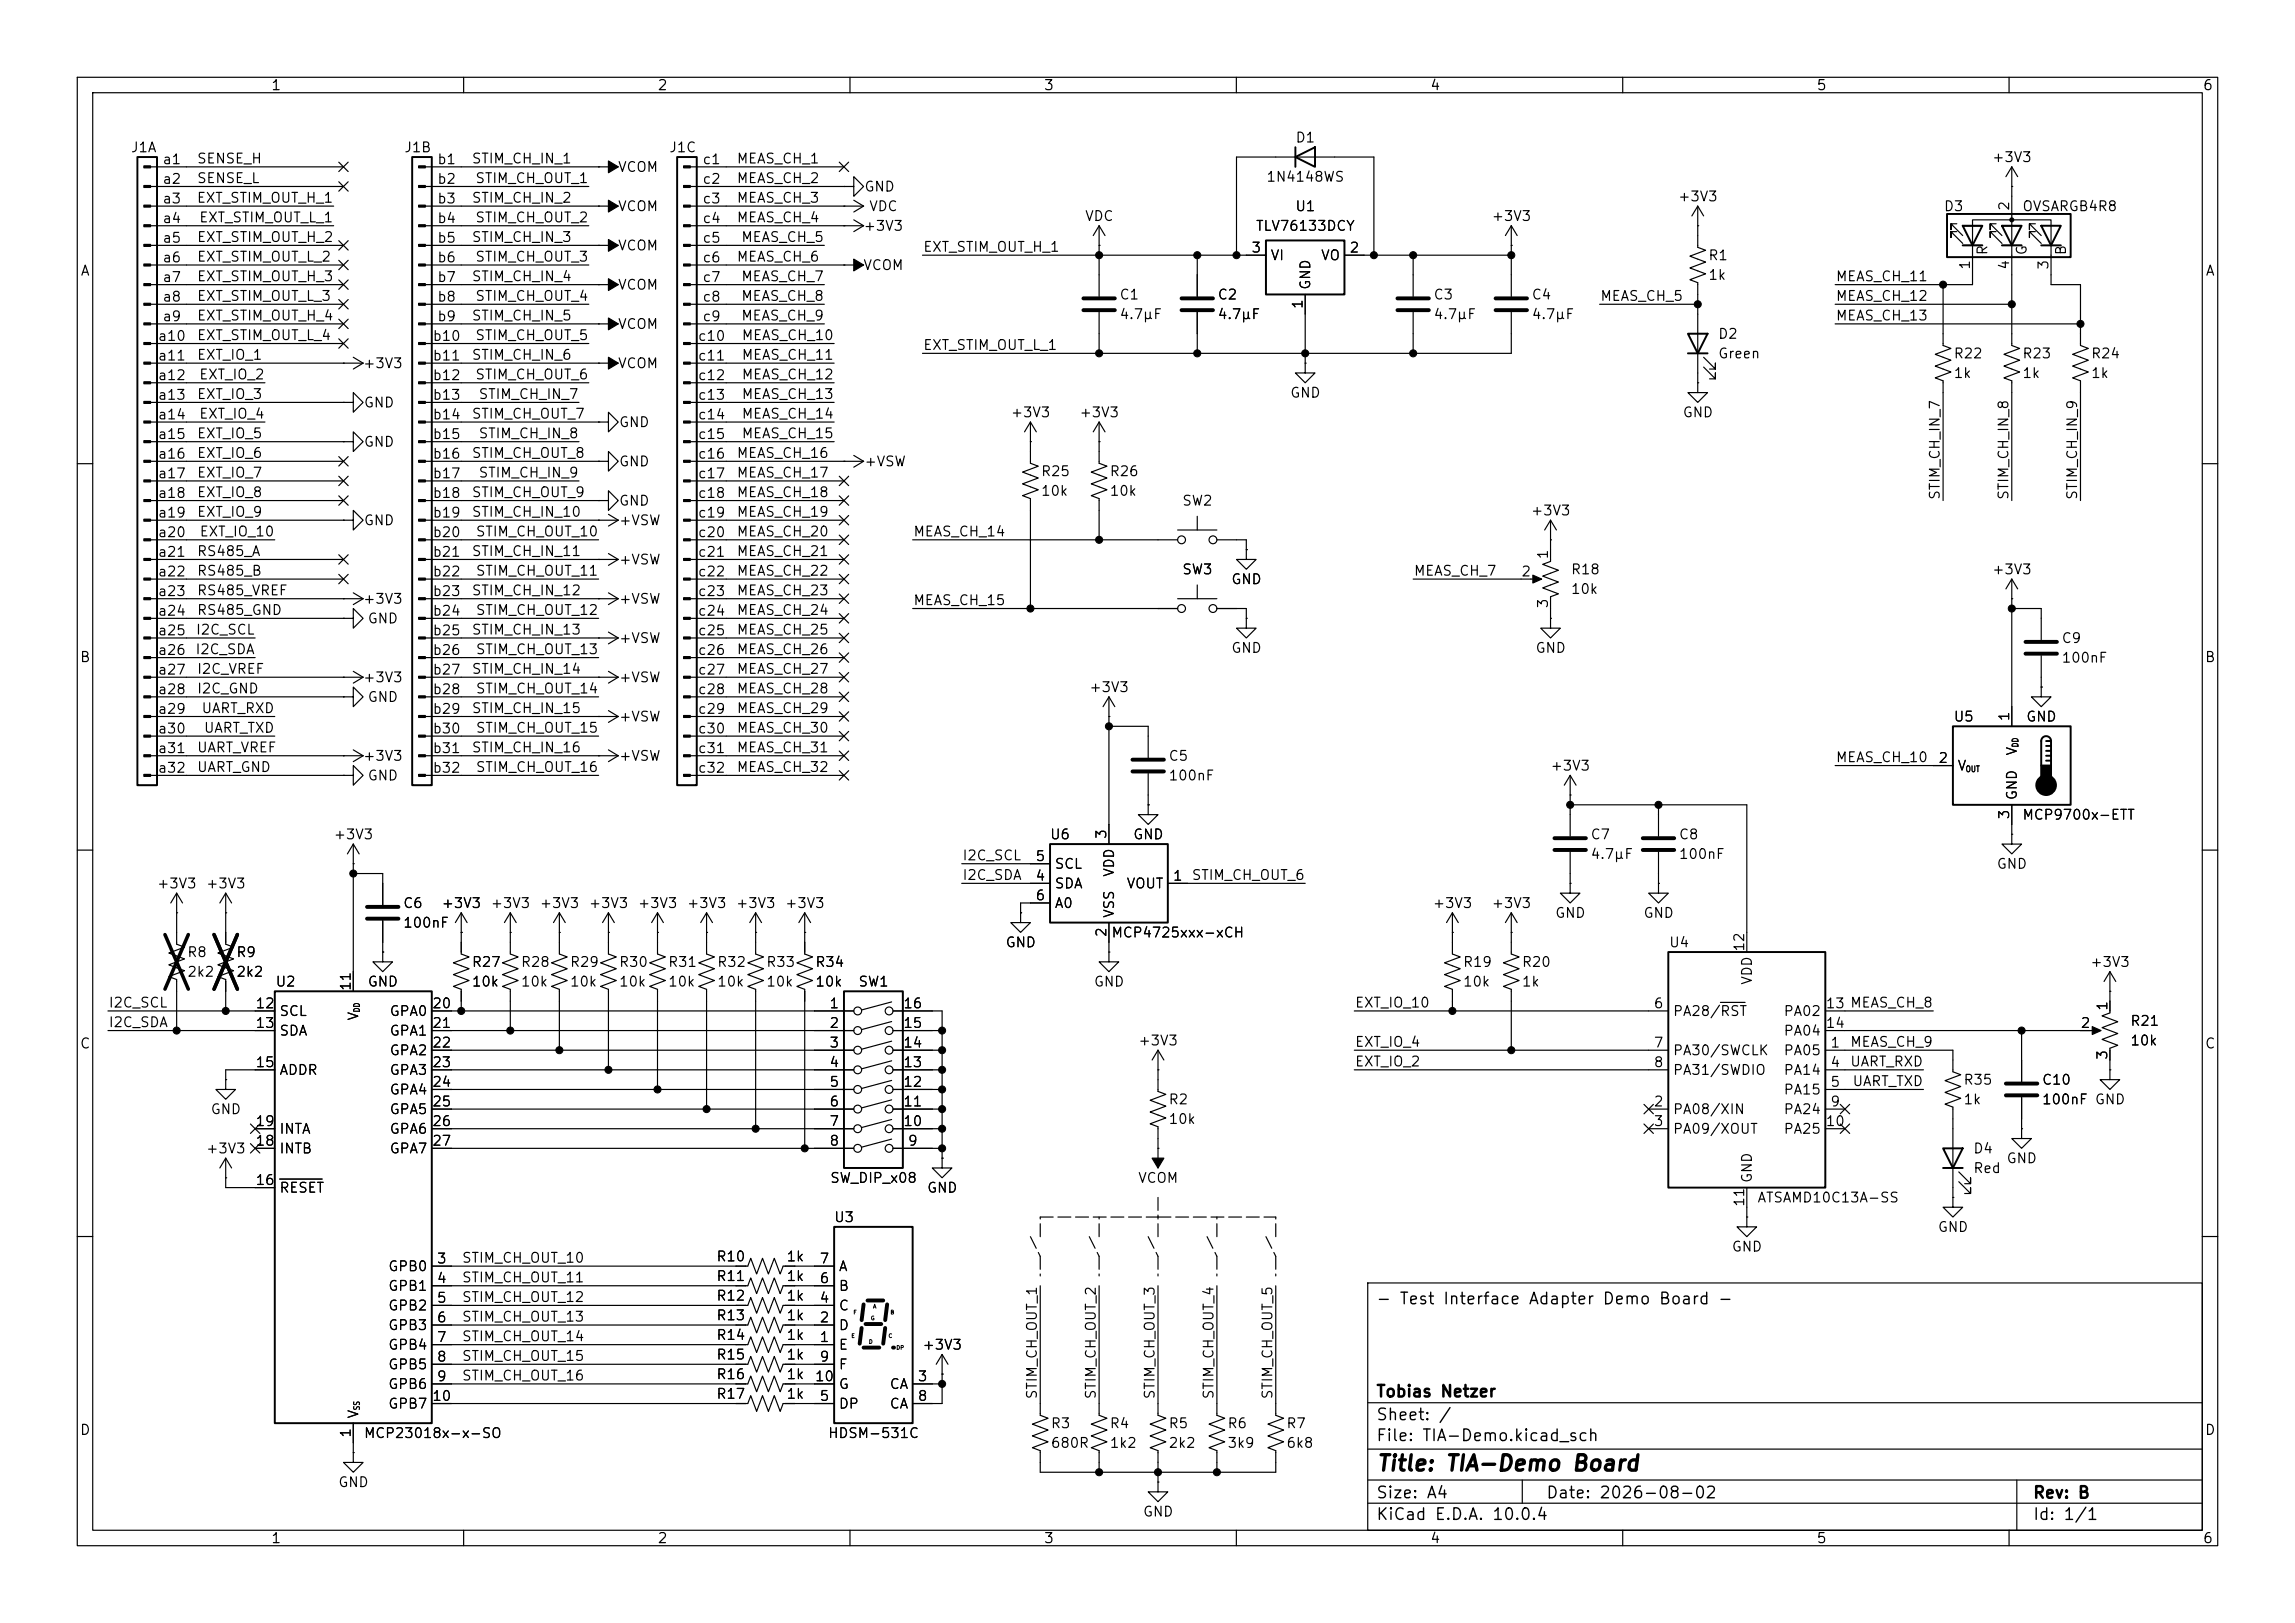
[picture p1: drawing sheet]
<svg xmlns="http://www.w3.org/2000/svg" width="297mm" height="210mm" viewBox="0 0 297 210" stroke-linecap="round" stroke-linejoin="round" font-family="sans-serif">
<defs><g id="words">
<text font-size="2" x="178" y="190.8">Title: TIA-Demo Board</text>
<g font-size="1.5">
<text x="178" y="169.2">- Test Interface Adapter Demo Board -</text>
<text x="178" y="184.2">Sheet: /</text>
<text x="178" y="181.2">Tobias Netzer</text>
<text x="178" y="186.9">File: TIA-Demo.kicad_sch</text>
<text x="178" y="197.1">KiCad E.D.A. 10.0.4</text>
<text x="178" y="194.3">Size: A4</text>
<text x="200" y="194.3">Date: 2026-08-02</text>
<text x="263" y="194.3">Rev: B</text>
<text x="263" y="197.1">Id: 1/1</text>
</g>
<g font-size="1.3">
<text x="35" y="12">1</text>
<text x="85" y="12">2</text>
<text x="135" y="12">3</text>
<text x="185" y="12">4</text>
<text x="235" y="12">5</text>
<text x="285" y="12">6</text>
<text x="16.8" y="20">J1A</text>
<text x="20.9" y="21.6">a1</text>
<text x="25.4" y="21.5">SENSE_H</text>
<text x="52.2" y="20">J1B</text>
<text x="56.5" y="21.6">b1</text>
<text x="61" y="21.5">STIM_CH_IN_1</text>
<text x="79.9" y="22.6">VCOM</text>
<text x="86.5" y="20">J1C</text>
<text x="90.8" y="21.6">c1</text>
<text x="95.2" y="21.5">MEAS_CH_1</text>
<text x="163.8" y="23.8">1N4148WS</text>
<text x="167.6" y="18.8">D1</text>
<text x="257.7" y="21.3">+3V3</text>
<text x="20.9" y="24.1">a2</text>
<text x="20.9" y="26.6">a3</text>
<text x="20.9" y="29.2">a4</text>
<text x="25.4" y="26.5">EXT_STIM_OUT_H_1</text>
<text x="25.4" y="24">SENSE_L</text>
<text x="25.7" y="29.1">EXT_STIM_OUT_L_1</text>
<text x="56.5" y="24.1">b2</text>
<text x="56.5" y="26.6">b3</text>
<text x="56.5" y="29.2">b4</text>
<text x="61" y="26.5">STIM_CH_IN_2</text>
<text x="61.4" y="29.1">STIM_CH_OUT_2</text>
<text x="61.4" y="24">STIM_CH_OUT_1</text>
<text x="79.9" y="27.6">VCOM</text>
<text x="90.8" y="24.1">c2</text>
<text x="90.8" y="26.6">c3</text>
<text x="90.8" y="29.2">c4</text>
<text x="95.2" y="26.5">MEAS_CH_3</text>
<text x="95.2" y="24">MEAS_CH_2</text>
<text x="95.2" y="29.1">MEAS_CH_4</text>
<text x="111.8" y="25.1">GND</text>
<text x="112.4" y="27.6">VDC</text>
<text x="140.3" y="28.9">VDC</text>
<text x="167.5" y="27.6">U1</text>
<text x="192.9" y="28.9">+3V3</text>
<text x="217.1" y="26.4">+3V3</text>
<text x="251.5" y="27.6">D3</text>
<text x="260.3" y="27.4" transform="rotate(-90 260.3 27.4)">2</text>
<text x="261.6" y="27.6">OVSARGB4R8</text>
<text x="10.3" y="36">A</text>
<text x="20.9" y="31.7">a5</text>
<text x="20.9" y="34.3">a6</text>
<text x="25.4" y="31.6">EXT_STIM_OUT_H_2</text>
<text x="25.4" y="34.2">EXT_STIM_OUT_L_2</text>
<text x="56.5" y="31.7">b5</text>
<text x="56.5" y="34.3">b6</text>
<text x="61" y="31.6">STIM_CH_IN_3</text>
<text x="61.4" y="34.2">STIM_CH_OUT_3</text>
<text x="79.9" y="32.7">VCOM</text>
<text x="90.8" y="31.7">c5</text>
<text x="90.8" y="34.3">c6</text>
<text x="95.2" y="34.2">MEAS_CH_6</text>
<text x="95.8" y="31.6">MEAS_CH_5</text>
<text x="111.6" y="35.3">VCOM</text>
<text x="111.7" y="30.2">+3V3</text>
<text x="119.4" y="32.9">EXT_STIM_OUT_H_1</text>
<text x="161.9" y="33">3</text>
<text x="162.4" y="30.2">TLV76133DCY</text>
<text x="164.3" y="34">VI</text>
<text x="170.9" y="34">VO</text>
<text x="174.6" y="33">2</text>
<text x="221" y="34">R1</text>
<text x="255.2" y="35" transform="rotate(-90 255.2 35)">1</text>
<text x="257.5" y="33.1" transform="rotate(-90 257.5 33.1)">R</text>
<text x="260.3" y="35" transform="rotate(-90 260.3 35)">4</text>
<text x="262.6" y="33.1" transform="rotate(-90 262.6 33.1)">G</text>
<text x="265.4" y="35" transform="rotate(-90 265.4 35)">3</text>
<text x="267.7" y="33.1" transform="rotate(-90 267.7 33.1)">B</text>
<text x="285.3" y="36">A</text>
<text x="20.9" y="36.8">a7</text>
<text x="20.9" y="39.3">a8</text>
<text x="20.9" y="41.9">a9</text>
<text x="25.4" y="36.7">EXT_STIM_OUT_H_3</text>
<text x="25.4" y="39.2">EXT_STIM_OUT_L_3</text>
<text x="25.4" y="41.8">EXT_STIM_OUT_H_4</text>
<text x="56.5" y="36.8">b7</text>
<text x="56.5" y="39.3">b8</text>
<text x="56.5" y="41.9">b9</text>
<text x="61" y="36.7">STIM_CH_IN_4</text>
<text x="61" y="41.8">STIM_CH_IN_5</text>
<text x="61.4" y="39.2">STIM_CH_OUT_4</text>
<text x="79.9" y="37.8">VCOM</text>
<text x="90.8" y="36.8">c7</text>
<text x="90.8" y="39.3">c8</text>
<text x="90.8" y="41.9">c9</text>
<text x="95.8" y="41.8">MEAS_CH_9</text>
<text x="95.8" y="39.2">MEAS_CH_8</text>
<text x="95.8" y="36.7">MEAS_CH_7</text>
<text x="144.8" y="39.1">C1</text>
<text x="144.8" y="41.6">4.7µF</text>
<text x="157.5" y="39.1">C2</text>
<text x="157.5" y="41.6">4.7µF</text>
<text x="168.9" y="40.1" transform="rotate(-90 168.9 40.1)">1</text>
<text x="169.9" y="37.6" transform="rotate(-90 169.9 37.6)">GND</text>
<text x="185.4" y="39.1">C3</text>
<text x="185.4" y="41.6">4.7µF</text>
<text x="198.1" y="39.1">C4</text>
<text x="198.1" y="41.6">4.7µF</text>
<text x="207" y="39.2">MEAS_CH_5</text>
<text x="221" y="36.5">1k</text>
<text x="237.5" y="39.2">MEAS_CH_12</text>
<text x="237.5" y="36.7">MEAS_CH_11</text>
<text x="237.5" y="41.8">MEAS_CH_13</text>
<text x="20.3" y="44.4">a10</text>
<text x="20.3" y="47">a11</text>
<text x="25.4" y="46.9">EXT_IO_1</text>
<text x="25.4" y="44.3">EXT_STIM_OUT_L_4</text>
<text x="46.9" y="48">+3V3</text>
<text x="55.9" y="44.4">b10</text>
<text x="55.9" y="47">b11</text>
<text x="61" y="46.9">STIM_CH_IN_6</text>
<text x="61.4" y="44.3">STIM_CH_OUT_5</text>
<text x="79.9" y="42.9">VCOM</text>
<text x="79.9" y="48">VCOM</text>
<text x="90.2" y="44.4">c10</text>
<text x="90.2" y="47">c11</text>
<text x="95.9" y="44.3">MEAS_CH_10</text>
<text x="95.9" y="46.9">MEAS_CH_11</text>
<text x="119.4" y="45.6">EXT_STIM_OUT_L_1</text>
<text x="222.3" y="44.2">D2</text>
<text x="222.3" y="46.7">Green</text>
<text x="252.7" y="46.7">R22</text>
<text x="261.6" y="46.7">R23</text>
<text x="270.5" y="46.7">R24</text>
<text x="20.3" y="49.5">a12</text>
<text x="20.3" y="52">a13</text>
<text x="25.4" y="51.9">EXT_IO_3</text>
<text x="25.7" y="49.4">EXT_IO_2</text>
<text x="47" y="53">GND</text>
<text x="55.9" y="49.5">b12</text>
<text x="55.9" y="52">b13</text>
<text x="61.4" y="49.4">STIM_CH_OUT_6</text>
<text x="61.8" y="51.9">STIM_CH_IN_7</text>
<text x="90.2" y="49.5">c12</text>
<text x="90.2" y="52">c13</text>
<text x="95.9" y="49.4">MEAS_CH_12</text>
<text x="95.9" y="51.9">MEAS_CH_13</text>
<text x="166.9" y="51.8">GND</text>
<text x="252.7" y="49.2">1k</text>
<text x="261.6" y="49.2">1k</text>
<text x="270.5" y="49.2">1k</text>
<text x="20.3" y="54.6">a14</text>
<text x="20.3" y="57.1">a15</text>
<text x="20.3" y="59.7">a16</text>
<text x="25.4" y="57">EXT_IO_5</text>
<text x="25.4" y="59.6">EXT_IO_6</text>
<text x="25.7" y="54.5">EXT_IO_4</text>
<text x="47" y="58.1">GND</text>
<text x="55.9" y="54.6">b14</text>
<text x="55.9" y="57.1">b15</text>
<text x="55.9" y="59.7">b16</text>
<text x="61" y="59.6">STIM_CH_OUT_8</text>
<text x="61" y="54.5">STIM_CH_OUT_7</text>
<text x="61.8" y="57">STIM_CH_IN_8</text>
<text x="80" y="55.6">GND</text>
<text x="90.2" y="54.6">c14</text>
<text x="90.2" y="57.1">c15</text>
<text x="90.2" y="59.7">c16</text>
<text x="95.2" y="59.6">MEAS_CH_16</text>
<text x="95.9" y="54.5">MEAS_CH_14</text>
<text x="95.9" y="57">MEAS_CH_15</text>
<text x="130.7" y="54.3">+3V3</text>
<text x="139.6" y="54.3">+3V3</text>
<text x="217.7" y="54.3">GND</text>
<text x="20.3" y="62.2">a17</text>
<text x="20.3" y="64.7">a18</text>
<text x="25.4" y="62.1">EXT_IO_7</text>
<text x="25.4" y="64.6">EXT_IO_8</text>
<text x="55.9" y="62.2">b17</text>
<text x="55.9" y="64.7">b18</text>
<text x="61" y="64.6">STIM_CH_OUT_9</text>
<text x="61.8" y="62.1">STIM_CH_IN_9</text>
<text x="80" y="65.7">GND</text>
<text x="80" y="60.7">GND</text>
<text x="90.2" y="62.2">c17</text>
<text x="90.2" y="64.7">c18</text>
<text x="95.2" y="64.6">MEAS_CH_18</text>
<text x="95.2" y="62.1">MEAS_CH_17</text>
<text x="111.8" y="60.7">+VSW</text>
<text x="134.6" y="64.5">10k</text>
<text x="134.6" y="61.9">R25</text>
<text x="143.5" y="64.5">10k</text>
<text x="143.5" y="61.9">R26</text>
<text x="152.9" y="65.7">SW2</text>
<text x="251.3" y="64.8" transform="rotate(-90 251.3 64.8)">STIM_CH_IN_7</text>
<text x="260.2" y="64.8" transform="rotate(-90 260.2 64.8)">STIM_CH_IN_8</text>
<text x="269.1" y="64.8" transform="rotate(-90 269.1 64.8)">STIM_CH_IN_9</text>
<text x="20.3" y="67.3">a19</text>
<text x="20.3" y="69.8">a20</text>
<text x="25.4" y="67.2">EXT_IO_9</text>
<text x="25.7" y="69.7">EXT_IO_10</text>
<text x="47" y="68.3">GND</text>
<text x="55.9" y="67.3">b19</text>
<text x="55.9" y="69.8">b20</text>
<text x="61" y="67.2">STIM_CH_IN_10</text>
<text x="61.5" y="69.7">STIM_CH_OUT_10</text>
<text x="80" y="68.3">+VSW</text>
<text x="90.2" y="67.3">c19</text>
<text x="90.2" y="69.8">c20</text>
<text x="95.2" y="69.7">MEAS_CH_20</text>
<text x="95.2" y="67.2">MEAS_CH_19</text>
<text x="118.1" y="69.7">MEAS_CH_14</text>
<text x="198" y="67">+3V3</text>
<text x="20.3" y="72.4">a21</text>
<text x="20.3" y="74.9">a22</text>
<text x="20.3" y="77.4">a23</text>
<text x="25.4" y="72.3">RS485_A</text>
<text x="25.4" y="74.8">RS485_B</text>
<text x="25.4" y="77.3">RS485_VREF</text>
<text x="55.9" y="72.4">b21</text>
<text x="55.9" y="74.9">b22</text>
<text x="55.9" y="77.4">b23</text>
<text x="61" y="72.3">STIM_CH_IN_11</text>
<text x="61" y="77.3">STIM_CH_IN_12</text>
<text x="61.5" y="74.8">STIM_CH_OUT_11</text>
<text x="80" y="73.4">+VSW</text>
<text x="90.2" y="72.4">c21</text>
<text x="90.2" y="74.9">c22</text>
<text x="90.2" y="77.4">c23</text>
<text x="95.2" y="77.3">MEAS_CH_23</text>
<text x="95.2" y="72.3">MEAS_CH_21</text>
<text x="95.2" y="74.8">MEAS_CH_22</text>
<text x="152.9" y="74.6">SW3</text>
<text x="159.3" y="75.9">GND</text>
<text x="182.9" y="74.8">MEAS_CH_7</text>
<text x="196.8" y="74.9">2</text>
<text x="200.6" y="72.5" transform="rotate(-90 200.6 72.5)">1</text>
<text x="203.2" y="77.2">10k</text>
<text x="203.2" y="74.6">R18</text>
<text x="257.7" y="74.6">+3V3</text>
<text x="20.3" y="80">a24</text>
<text x="20.3" y="82.5">a25</text>
<text x="25.3" y="82.4">I2C_SCL</text>
<text x="25.4" y="79.9">RS485_GND</text>
<text x="46.9" y="78.4">+3V3</text>
<text x="47.5" y="81">GND</text>
<text x="55.9" y="80">b24</text>
<text x="55.9" y="82.5">b25</text>
<text x="61" y="82.4">STIM_CH_IN_13</text>
<text x="61.5" y="79.9">STIM_CH_OUT_12</text>
<text x="80" y="78.4">+VSW</text>
<text x="80" y="83.5">+VSW</text>
<text x="90.2" y="80">c24</text>
<text x="90.2" y="82.5">c25</text>
<text x="95.2" y="82.4">MEAS_CH_25</text>
<text x="95.2" y="79.9">MEAS_CH_24</text>
<text x="118.1" y="78.6">MEAS_CH_15</text>
<text x="200.6" y="78.8" transform="rotate(-90 200.6 78.8)">3</text>
<text x="266.7" y="83.5">C9</text>
<text x="10.3" y="86">B</text>
<text x="20.3" y="85.1">a26</text>
<text x="20.3" y="87.6">a27</text>
<text x="25.2" y="85">I2C_SDA</text>
<text x="25.4" y="87.5">I2C_VREF</text>
<text x="46.9" y="88.6">+3V3</text>
<text x="55.9" y="85.1">b26</text>
<text x="55.9" y="87.6">b27</text>
<text x="61" y="87.5">STIM_CH_IN_14</text>
<text x="61.5" y="85">STIM_CH_OUT_13</text>
<text x="80" y="88.6">+VSW</text>
<text x="90.2" y="85.1">c26</text>
<text x="90.2" y="87.6">c27</text>
<text x="95.2" y="87.5">MEAS_CH_27</text>
<text x="95.2" y="85">MEAS_CH_26</text>
<text x="140.9" y="89.9">+3V3</text>
<text x="159.3" y="84.8">GND</text>
<text x="198.6" y="84.8">GND</text>
<text x="266.7" y="86.1">100nF</text>
<text x="285.3" y="86">B</text>
<text x="20.3" y="90.1">a28</text>
<text x="20.3" y="92.7">a29</text>
<text x="20.3" y="95.2">a30</text>
<text x="25.4" y="90">I2C_GND</text>
<text x="26" y="92.6">UART_RXD</text>
<text x="26.3" y="95.1">UART_TXD</text>
<text x="47.5" y="91.1">GND</text>
<text x="55.9" y="90.1">b28</text>
<text x="55.9" y="92.7">b29</text>
<text x="55.9" y="95.2">b30</text>
<text x="61" y="92.6">STIM_CH_IN_15</text>
<text x="61.5" y="95.1">STIM_CH_OUT_15</text>
<text x="61.5" y="90">STIM_CH_OUT_14</text>
<text x="80" y="93.7">+VSW</text>
<text x="90.2" y="90.1">c28</text>
<text x="90.2" y="92.7">c29</text>
<text x="90.2" y="95.2">c30</text>
<text x="95.2" y="90">MEAS_CH_28</text>
<text x="95.2" y="92.6">MEAS_CH_29</text>
<text x="95.2" y="95.1">MEAS_CH_30</text>
<text x="252.7" y="93.7">U5</text>
<text x="260.3" y="93.4" transform="rotate(-90 260.3 93.4)">1</text>
<text x="262.1" y="93.7">GND</text>
<text x="20.3" y="97.8">a31</text>
<text x="20.3" y="100.3">a32</text>
<text x="25.4" y="100.2">UART_GND</text>
<text x="25.4" y="97.7">UART_VREF</text>
<text x="46.9" y="98.8">+3V3</text>
<text x="47.5" y="101.3">GND</text>
<text x="55.9" y="97.8">b31</text>
<text x="55.9" y="100.3">b32</text>
<text x="61" y="97.7">STIM_CH_IN_16</text>
<text x="61.5" y="100.2">STIM_CH_OUT_16</text>
<text x="80" y="98.8">+VSW</text>
<text x="90.2" y="97.8">c31</text>
<text x="90.2" y="100.3">c32</text>
<text x="95.2" y="100.2">MEAS_CH_32</text>
<text x="95.2" y="97.7">MEAS_CH_31</text>
<text x="151.1" y="98.8">C5</text>
<text x="151.1" y="101.3">100nF</text>
<text x="200.6" y="100">+3V3</text>
<text x="237.5" y="98.9">MEAS_CH_10</text>
<text x="250.8" y="99">2</text>
<text x="253.2" y="100">V</text>
<text x="261.3" y="97.9" transform="rotate(-90 261.3 97.9)">V</text>
<text x="260.3" y="106.1" transform="rotate(-90 260.3 106.1)">3</text>
<text x="261.3" y="103.6" transform="rotate(-90 261.3 103.6)">GND</text>
<text x="261.6" y="106.4">MCP9700x-ETT</text>
<text x="43.1" y="108.9">+3V3</text>
<text x="124.5" y="111.6">I2C_SCL</text>
<text x="133.9" y="111.7">5</text>
<text x="135.8" y="108.9">U6</text>
<text x="136.4" y="112.7">SCL</text>
<text x="143.5" y="108.7" transform="rotate(-90 143.5 108.7)">3</text>
<text x="144.5" y="113.6" transform="rotate(-90 144.5 113.6)">VDD</text>
<text x="146.6" y="108.9">GND</text>
<text x="205.7" y="108.9">C7</text>
<text x="205.7" y="111.5">4.7µF</text>
<text x="217.2" y="108.9">C8</text>
<text x="217.2" y="111.5">100nF</text>
<text x="258.3" y="112.7">GND</text>
<text x="20.2" y="115.3">+3V3</text>
<text x="26.6" y="115.3">+3V3</text>
<text x="52.1" y="117.8">C6</text>
<text x="57" y="117.8">+3V3</text>
<text x="63.4" y="117.8">+3V3</text>
<text x="69.7" y="117.8">+3V3</text>
<text x="76.1" y="117.8">+3V3</text>
<text x="82.4" y="117.8">+3V3</text>
<text x="88.8" y="117.8">+3V3</text>
<text x="95.1" y="117.8">+3V3</text>
<text x="101.5" y="117.8">+3V3</text>
<text x="124.5" y="114.2">I2C_SDA</text>
<text x="133.9" y="114.3">4</text>
<text x="133.9" y="116.8">6</text>
<text x="136.4" y="115.3">SDA</text>
<text x="136.4" y="117.8">A0</text>
<text x="144.5" y="118.9" transform="rotate(-90 144.5 118.9)">VSS</text>
<text x="145.7" y="115.3">VOUT</text>
<text x="151.7" y="114.3">1</text>
<text x="154.1" y="114.2">STIM_CH_OUT_6</text>
<text x="185.3" y="117.8">+3V3</text>
<text x="192.9" y="117.8">+3V3</text>
<text x="201.2" y="119.1">GND</text>
<text x="212.6" y="119.1">GND</text>
<text x="24.1" y="124.2">R8</text>
<text x="30.5" y="124.2">R9</text>
<text x="52.1" y="120.4">100nF</text>
<text x="61" y="125.4">R27</text>
<text x="67.3" y="125.4">R28</text>
<text x="73.7" y="125.4">R29</text>
<text x="80" y="125.4">R30</text>
<text x="86.4" y="125.4">R31</text>
<text x="92.7" y="125.4">R32</text>
<text x="99.1" y="125.4">R33</text>
<text x="105.4" y="125.4">R34</text>
<text x="130" y="122.9">GND</text>
<text x="143.5" y="121.4" transform="rotate(-90 143.5 121.4)">2</text>
<text x="143.7" y="121.6">MCP4725xxx-xCH</text>
<text x="189.2" y="125.4">R19</text>
<text x="196.9" y="125.4">R20</text>
<text x="215.9" y="122.9">U4</text>
<text x="226" y="123.2" transform="rotate(-90 226 123.2)">12</text>
<text x="270.4" y="125.4">+3V3</text>
<text x="14" y="130.7">I2C_SCL</text>
<text x="24.1" y="126.7">2k2</text>
<text x="30.5" y="126.7">2k2</text>
<text x="33" y="130.8">12</text>
<text x="35.6" y="128">U2</text>
<text x="36.1" y="131.8">SCL</text>
<text x="45.7" y="128.3" transform="rotate(-90 45.7 128.3)">11</text>
<text x="47.5" y="128">GND</text>
<text x="50.3" y="131.8">GPA0</text>
<text x="55.8" y="130.8">20</text>
<text x="61" y="128">10k</text>
<text x="67.3" y="128">10k</text>
<text x="73.7" y="128">10k</text>
<text x="80" y="128">10k</text>
<text x="86.4" y="128">10k</text>
<text x="92.7" y="128">10k</text>
<text x="99.1" y="128">10k</text>
<text x="105.4" y="128">10k</text>
<text x="107.2" y="130.8">1</text>
<text x="111" y="128">SW1</text>
<text x="116.8" y="130.8">16</text>
<text x="141.5" y="128">GND</text>
<text x="175.3" y="130.7">EXT_IO_10</text>
<text x="189.2" y="128">10k</text>
<text x="196.9" y="128">1k</text>
<text x="213.9" y="130.8">6</text>
<text x="216.4" y="131.8">PA28/RST</text>
<text x="227" y="127.5" transform="rotate(-90 227 127.5)">VDD</text>
<text x="230.7" y="131.8">PA02</text>
<text x="236.2" y="130.8">13 MEAS_CH_8</text>
<text x="273" y="130.9" transform="rotate(-90 273 130.9)">1</text>
<text x="10.3" y="136">C</text>
<text x="14" y="133.2">I2C_SDA</text>
<text x="33" y="133.3">13</text>
<text x="36.1" y="134.3">SDA</text>
<text x="46.7" y="132.2" transform="rotate(-90 46.7 132.2)">V</text>
<text x="50.3" y="134.3">GPA1</text>
<text x="50.3" y="136.9">GPA2</text>
<text x="55.8" y="133.3">21</text>
<text x="55.8" y="135.9">22</text>
<text x="107.2" y="133.3">2</text>
<text x="107.2" y="135.9">3</text>
<text x="116.8" y="135.9">14</text>
<text x="116.8" y="133.3">15</text>
<text x="147.2" y="135.6">+3V3</text>
<text x="175.3" y="135.8">EXT_IO_4</text>
<text x="213.9" y="135.9">7</text>
<text x="216.4" y="136.9">PA30/SWCLK</text>
<text x="230.7" y="136.9">PA05</text>
<text x="230.7" y="134.3">PA04</text>
<text x="236.2" y="133.3">14</text>
<text x="236.8" y="135.9">1</text>
<text x="239.3" y="135.8">MEAS_CH_9</text>
<text x="269.2" y="133.3">2</text>
<text x="273" y="137.2" transform="rotate(-90 273 137.2)">3</text>
<text x="275.6" y="135.6">10k</text>
<text x="275.6" y="133.1">R21</text>
<text x="285.3" y="136">C</text>
<text x="33" y="138.4">15</text>
<text x="36.1" y="139.4">ADDR</text>
<text x="50.3" y="139.4">GPA3</text>
<text x="50.3" y="141.9">GPA4</text>
<text x="55.8" y="138.4">23</text>
<text x="55.8" y="140.9">24</text>
<text x="55.8" y="143.5">25</text>
<text x="107.2" y="138.4">4</text>
<text x="107.2" y="140.9">5</text>
<text x="107.2" y="143.5">6</text>
<text x="116.8" y="143.5">11</text>
<text x="116.8" y="140.9">12</text>
<text x="116.8" y="138.4">13</text>
<text x="151.1" y="143.2">R2</text>
<text x="175.3" y="138.3">EXT_IO_2</text>
<text x="213.9" y="143.5">2</text>
<text x="213.9" y="138.4">8</text>
<text x="216.4" y="139.4">PA31/SWDIO</text>
<text x="230.7" y="139.4">PA14</text>
<text x="230.7" y="141.9">PA15</text>
<text x="236.8" y="138.4">4</text>
<text x="236.8" y="140.9">5</text>
<text x="236.8" y="143.5">9</text>
<text x="239.3" y="138.3">UART_RXD</text>
<text x="239.6" y="140.8">UART_TXD</text>
<text x="254" y="140.7">R35</text>
<text x="254" y="143.2">1k</text>
<text x="264.2" y="143.2">100nF GND</text>
<text x="264.2" y="143.2">100nF</text>
<text x="264.2" y="140.7">C10</text>
<text x="26.6" y="149.6">+3V3</text>
<text x="27.2" y="144.5">GND</text>
<text x="33" y="148.6">18</text>
<text x="33" y="146">19</text>
<text x="36.1" y="149.6">INTB</text>
<text x="36.1" y="147">INTA</text>
<text x="50.3" y="144.5">GPA5</text>
<text x="50.3" y="147">GPA6</text>
<text x="50.3" y="149.6">GPA7</text>
<text x="55.8" y="146">26</text>
<text x="55.8" y="148.6">27</text>
<text x="107.2" y="146">7</text>
<text x="107.2" y="148.6">8</text>
<text x="116.8" y="146">10</text>
<text x="117.4" y="148.6">9</text>
<text x="151.1" y="145.8">10k</text>
<text x="213.9" y="146">3</text>
<text x="216.4" y="144.5">PA08/XIN</text>
<text x="216.4" y="147">PA09/XOUT</text>
<text x="230.7" y="144.5">PA24</text>
<text x="230.7" y="147">PA25</text>
<text x="236.2" y="146">10</text>
<text x="255.3" y="149.6">D4</text>
<text x="33" y="153.6">16</text>
<text x="36.1" y="154.6">RESET</text>
<text x="107.3" y="153.4">SW_DIP_x08</text>
<text x="119.9" y="154.6">GND</text>
<text x="147.2" y="153.4">VCOM</text>
<text x="227" y="153.2" transform="rotate(-90 227 153.2)">GND</text>
<text x="227.3" y="155.9">ATSAMD10C13A-SS</text>
<text x="255.3" y="152.1">Red</text>
<text x="259.6" y="150.8">GND</text>
<text x="107.8" y="158.5">U3</text>
<text x="226" y="156.3" transform="rotate(-90 226 156.3)">11</text>
<text x="250.7" y="159.7">GND</text>
<text x="50.1" y="164.8">GPB0</text>
<text x="50.1" y="167.3">GPB1</text>
<text x="56.4" y="163.8">3</text>
<text x="56.4" y="166.3">4</text>
<text x="59.7" y="163.7">STIM_CH_OUT_10</text>
<text x="59.7" y="166.2">STIM_CH_OUT_11</text>
<text x="92.6" y="166.1">R11</text>
<text x="92.6" y="163.5">R10</text>
<text x="101.7" y="166.1">1k</text>
<text x="101.7" y="163.5">1k</text>
<text x="106" y="166.3">6</text>
<text x="106" y="163.8">7</text>
<text x="108.5" y="167.3">B</text>
<text x="108.5" y="164.8">A</text>
<text x="224" y="162.3">GND</text>
<text x="50.1" y="169.9">GPB2</text>
<text x="50.1" y="172.4">GPB3</text>
<text x="56.4" y="168.9">5</text>
<text x="56.4" y="171.4">6</text>
<text x="56.4" y="174">7</text>
<text x="59.7" y="168.8">STIM_CH_OUT_12</text>
<text x="59.7" y="173.9">STIM_CH_OUT_14</text>
<text x="59.7" y="171.3">STIM_CH_OUT_13</text>
<text x="92.6" y="173.7">R14</text>
<text x="92.6" y="168.6">R12</text>
<text x="92.6" y="171.2">R13</text>
<text x="101.7" y="173.7">1k</text>
<text x="101.7" y="168.6">1k</text>
<text x="101.7" y="171.2">1k</text>
<text x="106" y="174">1</text>
<text x="106" y="171.4">2</text>
<text x="106" y="168.9">4</text>
<text x="108.5" y="172.4">D</text>
<text x="108.5" y="169.9">C</text>
<text x="50.1" y="175">GPB4</text>
<text x="50.1" y="177.5">GPB5</text>
<text x="56.4" y="176.5">8</text>
<text x="56.4" y="179">9</text>
<text x="59.7" y="178.9">STIM_CH_OUT_16</text>
<text x="59.7" y="176.4">STIM_CH_OUT_15</text>
<text x="92.6" y="178.8">R16</text>
<text x="92.6" y="176.2">R15</text>
<text x="101.7" y="178.8">1k</text>
<text x="101.7" y="176.2">1k</text>
<text x="105.4" y="179">10</text>
<text x="106" y="176.5">9</text>
<text x="108.5" y="175">E</text>
<text x="108.5" y="177.5">F</text>
<text x="118.7" y="179">3</text>
<text x="119.3" y="175">+3V3</text>
<text x="10.3" y="186">D</text>
<text x="46.7" y="183.6" transform="rotate(-90 46.7 183.6)">V</text>
<text x="50.1" y="180">GPB6</text>
<text x="50.1" y="182.6">GPB7</text>
<text x="55.8" y="181.6">10</text>
<text x="92.6" y="181.3">R17</text>
<text x="101.7" y="181.3">1k</text>
<text x="106" y="181.6">5</text>
<text x="108.5" y="182.6">DP</text>
<text x="108.5" y="180">G</text>
<text x="115" y="180">CA</text>
<text x="115" y="182.6">CA</text>
<text x="118.7" y="181.6">8</text>
<text x="134.5" y="181.1" transform="rotate(-90 134.5 181.1)">STIM_CH_OUT_1</text>
<text x="135.9" y="185.1">R3</text>
<text x="142.1" y="181.1" transform="rotate(-90 142.1 181.1)">STIM_CH_OUT_2</text>
<text x="143.5" y="185.1">R4</text>
<text x="149.7" y="181.1" transform="rotate(-90 149.7 181.1)">STIM_CH_OUT_3</text>
<text x="151.1" y="185.1">R5</text>
<text x="157.4" y="181.1" transform="rotate(-90 157.4 181.1)">STIM_CH_OUT_4</text>
<text x="158.8" y="185.1">R6</text>
<text x="165" y="181.1" transform="rotate(-90 165 181.1)">STIM_CH_OUT_5</text>
<text x="166.4" y="185.1">R7</text>
<text x="285.3" y="186">D</text>
<text x="45.7" y="186.1" transform="rotate(-90 45.7 186.1)">1</text>
<text x="47" y="186.4">MCP23018x-x-SO</text>
<text x="107.1" y="186.4">HDSM-531C</text>
<text x="135.9" y="187.7">680R</text>
<text x="143.5" y="187.7">1k2</text>
<text x="151.1" y="187.7">2k2</text>
<text x="158.8" y="187.7">3k9</text>
<text x="166.4" y="187.7">6k8</text>
<text x="43.7" y="192.7">GND</text>
<text x="147.8" y="196.6">GND</text>
<text x="35" y="200">1</text>
<text x="85" y="200">2</text>
<text x="135" y="200">3</text>
<text x="185" y="200">4</text>
<text x="235" y="200">5</text>
<text x="285" y="200">6</text>
</g>
<g font-size=".8">
<text x="254.3" y="100.1">OUT</text>
<text x="261.4" y="96.8" transform="rotate(-90 261.4 96.8)">DD</text>
<text x="46.7" y="131.1" transform="rotate(-90 46.7 131.1)">DD</text>
<text x="46.7" y="182.6" transform="rotate(-90 46.7 182.6)">SS</text>
</g>
<g font-size=".5">
<text x="110.1" y="173.2">E</text>
<text x="110.4" y="170.2">F</text>
<text x="112.4" y="174">D</text>
<text x="112.6" y="170.9">G</text>
<text x="112.9" y="169.4">A</text>
<text x="114.9" y="173.2">C</text>
<text x="115.2" y="170.2">B</text>
<text x="115.9" y="174.8">DP</text>
</g>
</g></defs>
<g fill="none" stroke="#000" stroke-width=".15">
<path d="M10 10h277v190h-277zM12 12h273v186h-273zM60 10v2M110 10v2M160 10v2M210 10v2M260 10v2M19.6 34.3h24.8M19.6 29.2h23.6M19.6 36.8h24.8M19.6 26.7h23.6M19.6 31.8h24.8"/>
<path d="M19.6 21.6h24.8M19.6 24.1h24.8M19.6 39.4h24.8M43.8 31.1l1.3 1.3M43.8 38.8l1.3 1.2M43.8 33.7l1.3 1.2M43.8 36.2l1.3 1.2M43.8 23.5l1.3 1.2M43.8 21l1.3 1.2M45.1 31.1l-1.3 1.3M45.1 38.8l-1.3 1.2M45.1 33.7l-1.3 1.2"/>
<path d="M45.1 36.2l-1.3 1.2M45.1 23.5l-1.3 1.2M45.1 21l-1.3 1.2M55.1 34.3h21.1M55.1 29.2h21.1M55.1 36.8h24.9M55.1 26.7h24.9M55.1 31.8h24.9M55.1 21.6h24.9M55.1 24.1h21.1M55.1 39.4h21.1M77.5 36.8h.1"/>
<path d="M77.5 31.8h.1M77.5 26.7h.1M77.5 21.6h.1M89.4 34.3h22.4M89.4 29.2h22.4M89.4 36.8h17.3M89.4 26.7h22.4M89.4 31.8h17.3M89.4 21.6h19.8M89.4 24.1h19.8M89.4 39.4h17.3M108.6 21l1.2 1.2"/>
<path d="M109.2 34.3h.1M109.2 29.2h.1M109.2 24.1h1.3v-1.2l1.3 1.2-1.3 1.3v-1.3M109.2 24.1h.1M109.2 26.7h.1M109.8 21l-1.2 1.2M110.5 28.4l1.3 .8M110.5 25.9l1.3 .8M111.8 29.2l-1.3 .8M111.8 26.7l-1.3 .7M119.4 33h44.4M142.2 31.8h.1"/>
<path d="M142.2 29.2v9.2M142.2 29.2l-.7 1.3M142.2 29.2l.8 1.3M154.9 33v5.4M160 33v-12.7h17.8v12.7M168.9 38.1v8.9M174 33h21.6M182.9 33v5.4M195.6 31.8h.1M195.6 29.2v9.2M195.6 29.2l-.8 1.3M195.6 29.2l.7 1.3"/>
<path d="M207 39.4h12.7M219.7 26.7v5.3l1 .4-2 .7 2 .8-2 .8 2 .7-2 .8 1 .4v12.9M219.7 29.2h.1M219.7 26.7l-.8 1.2M219.7 26.7l.8 1.2M237.5 36.8h17.8v-8.4h10.1v8.4h3.8v7.9l1.1 .4-2.1 .7 2.1 .8-2.1 .8 2.1 .7-2.1 .8 1 .4v15.5M237.5 39.4h22.8M251.5 36.8v7.9l1 .4-2.1 .7 2.1 .8-2.1 .8 2.1 .7-2.1 .8 1.1 .4v15.5M253.2 30h-.7v.7v-.7l1.5 1.5M253.2 29h-.7v.7v-.7l1.5 1.5M254 31.8h2.5M254 29.2h.1"/>
<path d="M254 29.2h2.5zM258.3 30h-.7v.7v-.7l1.5 1.5M258.3 29h-.7v.7v-.7l1.5 1.5M259.1 31.8h2.5M259.1 29.2h.1M259.1 29.2h2.5zM260.3 24.1h.1M260.3 21.6v23.1l1.1 .4-2.1 .7 2.1 .8-2.1 .8 2.1 .7-2.1 .8 1 .4v15.5M260.3 21.6l-.7 1.3M260.3 21.6l.8 1.3M263.4 30h-.8v.7v-.7l1.6 1.5M263.4 29h-.8v.7v-.7l1.6 1.5"/>
<path d="M19.6 41.9h24.8M19.6 44.5h24.8M19.6 47h27.4M19.6 49.5h14.7M19.6 52.1h24.8M19.6 54.6h14.7M19.6 57.2h24.8M19.6 59.7h24.8M43.8 41.3l1.3 1.2M43.8 59.1l1.3 1.2M43.8 43.8l1.3 1.3M44.4 52.1h1.3v-1.3l1.3 1.3-1.3 1.2v-1.2"/>
<path d="M44.4 52.1h.1M44.4 57.2h1.3v-1.3l1.3 1.3-1.3 1.2v-1.2M44.4 57.2h.1M44.4 47h.1M45.1 41.3l-1.3 1.2M45.1 59.1l-1.3 1.2M45.1 43.8l-1.3 1.3M45.7 46.2l1.3 .8M47 47l-1.3 .8M55.1 41.9h24.9M55.1 44.5h21.1M55.1 47h24.9"/>
<path d="M55.1 49.5h21.1M55.1 52.1h19.8M55.1 54.6h22.4M55.1 57.2h19.8M55.1 59.7h22.4M77.5 59.7h1.2v-1.3l1.3 1.3-1.3 1.3v-1.3M77.5 59.7h.1M77.5 41.9h.1M77.5 54.6h1.2v-1.3l1.3 1.3-1.3 1.3v-1.3M77.5 54.6h.1M77.5 47h.1M89.4 41.9h17.3"/>
<path d="M89.4 44.5h18.5M89.4 47h18.5M89.4 49.5h18.5M89.4 52.1h18.5M89.4 54.6h18.5M89.4 57.2h18.5M89.4 59.7h22.4M109.2 59.7h.1M110.5 58.9l1.3 .8M111.8 59.7l-1.3 .8M133.3 57.2h.1M133.3 54.6v5.3l1.1 .4-2.1 .8 2.1 .7-2.1 .8 2.1 .8-2.1 .7 1 .4v14.2"/>
<path d="M133.3 54.6l-.7 1.3M133.3 54.6l.8 1.3M142.2 57.2h.1M142.2 54.6v5.3l1.1 .4-2.1 .8 2.1 .7-2.1 .8 2.1 .8-2.1 .7 1 .4v5.4M142.2 54.6l-.7 1.3M142.2 54.6l.8 1.3M142.2 40.4v5.3M154.9 40.4v5.3M168.9 47v1.3h1.3l-1.3 1.2-1.3-1.2h1.3M168.9 47h.1M182.9 40.4v5.3M195.6 40.4v5.3h-76.2"/>
<path d="M219.7 49.5v1.3h1.3l-1.3 1.3-1.3-1.3h1.3M219.7 49.5h.1M220.5 47.5l1.5 1.5v-.7v.7h-.8M220.5 46.2l1.5 1.6v-.8v.8h-.8M237.5 41.9h31.7M10 60h2M19.6 67.3h24.8M19.6 74.9h24.8M19.6 69.9h16M19.6 77.5h27.4M19.6 72.4h24.8M19.6 62.2h24.8"/>
<path d="M19.6 64.8h24.8M43.8 71.8l1.3 1.2M43.8 74.3l1.3 1.2M43.8 64.2l1.3 1.2M43.8 61.6l1.3 1.2M44.4 77.5h.1M44.4 67.3h1.3v-1.3l1.3 1.3-1.3 1.3v-1.3M44.4 67.3h.1M45.1 71.8l-1.3 1.2M45.1 74.3l-1.3 1.2M45.1 64.2l-1.3 1.2M45.1 61.6l-1.3 1.2"/>
<path d="M45.7 76.7l1.3 .8M47 77.5l-1.3 .7M55.1 67.3h24.9M55.1 74.9h22.4M55.1 69.9h22.4M55.1 77.5h24.9M55.1 72.4h24.9M55.1 62.2h19.8M55.1 64.8h22.4M77.5 64.8h1.2v-1.3l1.3 1.3-1.3 1.2v-1.2M77.5 64.8h.1M77.5 67.3h.1"/>
<path d="M77.5 72.4h.1M77.5 77.5h.1M78.7 66.5l1.3 .8M78.7 71.6l1.3 .8M78.7 76.7l1.3 .8M80 67.3l-1.3 .8M80 72.4l-1.3 .8M80 77.5l-1.3 .7M89.4 67.3h19.8M89.4 74.9h19.8M89.4 69.9h19.8M89.4 77.5h19.8"/>
<path d="M89.4 72.4h19.8M89.4 62.2h19.8M89.4 64.8h19.8M108.6 64.2l1.2 1.2M108.6 79.4l1.2 1.2M108.6 66.7l1.2 1.2M108.6 71.8l1.2 1.2M108.6 74.3l1.2 1.2M108.6 69.2l1.2 1.3M108.6 76.9l1.2 1.2M108.6 61.6l1.2 1.2M109.8 64.2l-1.2 1.2"/>
<path d="M109.8 79.4l-1.2 1.2M109.8 66.7l-1.2 1.2M109.8 71.8l-1.2 1.2M109.8 74.3l-1.2 1.2M109.8 69.2l-1.2 1.3M109.8 76.9l-1.2 1.2M109.8 61.6l-1.2 1.2M118.1 69.9h34.3M118.1 78.7h34.3M152.4 68.6h5.1M152.4 77.5h5.1M154.9 66.8v1.8"/>
<path d="M154.9 75.7v1.8M157.5 69.9h3.8v1.2M157.5 78.7h3.8v1.3M161.3 71.1v1.3h1.3l-1.3 1.3-1.3-1.3h1.3M161.3 71.1h.1M182.9 74.9h16.2M200.7 69.9h.1M200.7 67.3v5.3l-1.1 .4 2.1 .8-2.1 .7 2.1 .8-2.1 .8 2.1 .7-1 .4v2.8M200.7 67.3l.7 1.3M200.7 67.3l-.8 1.3M260.3 77.5h.1M260.3 74.9v19.1"/>
<path d="M260.3 74.9l.8 1.3M260.3 74.9l-.7 1.3M260.3 78.7h3.9v4.1M285 60h2M19.6 87.6h27.4M19.6 92.7h16M19.6 97.8h27.4M19.6 80h24.8M19.6 82.6h13.4M19.6 85.1h13.4M19.6 90.2h24.8M19.6 95.3h16"/>
<path d="M44.4 87.6h.1M44.4 80h1.3v-1.3l1.3 1.3-1.3 1.3v-1.3M44.4 80h.1M44.4 90.2h1.3v-1.3l1.3 1.3-1.3 1.2v-1.2M44.4 90.2h.1M44.4 97.8h.1M45.7 86.9l1.3 .7M45.7 97l1.3 .8M47 87.6l-1.3 .8M47 97.8l-1.3 .8M55.1 87.6h24.9M55.1 92.7h24.9"/>
<path d="M55.1 97.8h24.9M55.1 80h22.4M55.1 82.6h24.9M55.1 85.1h22.4M55.1 90.2h22.4M55.1 95.3h22.4M77.5 92.7h.1M77.5 97.8h.1M77.5 87.6h.1M77.5 82.6h.1M78.7 91.9l1.3 .8M78.7 97l1.3 .8"/>
<path d="M78.7 86.9l1.3 .7M78.7 81.8l1.3 .8M80 92.7l-1.3 .8M80 97.8l-1.3 .8M80 87.6l-1.3 .8M80 82.6l-1.3 .7M89.4 87.6h19.8M89.4 92.7h19.8M89.4 97.8h19.8M89.4 80h19.8M89.4 82.6h19.8M89.4 85.1h19.8"/>
<path d="M89.4 90.2h19.8M89.4 95.3h19.8M108.6 89.6l1.2 1.2M108.6 92.1l1.2 1.2M108.6 84.5l1.2 1.2M108.6 87l1.2 1.2M108.6 97.2l1.2 1.2M108.6 99.7l1.2 1.2M108.6 94.6l1.2 1.3M108.6 81.9l1.2 1.3M109.8 89.6l-1.2 1.2M109.8 92.1l-1.2 1.2"/>
<path d="M109.8 84.5l-1.2 1.2M109.8 87l-1.2 1.2M109.8 97.2l-1.2 1.2M109.8 99.7l-1.2 1.2M109.8 94.6l-1.2 1.3M109.8 81.9l-1.2 1.3M143.5 92.7h.1M143.5 90.2l-.8 1.2M143.5 90.2l.8 1.2M143.5 90.2v19M143.5 94h5.1v4M161.3 80v1.3h1.3l-1.3 1.3-1.3-1.3h1.3"/>
<path d="M161.3 80h.1M200.7 80v1.3h-1.3l1.3 1.3 1.2-1.3h-1.2M200.7 80h.1M237.5 99.1h15.2M264.2 88.9v1.3h1.2l-1.2 1.2-1.3-1.2h1.3M264.2 88.9h.1M264.2 84.8v4.1M10 110h2M19.6 100.3h24.8M22.9 115.6v6.6l1 .4-2.1 .7 2.1 .8-2.1 .7 2.1 .8-2.1 .8 1.1 .3v6.7M22.9 118.1h.1M22.9 115.6l-.8 1.2"/>
<path d="M22.9 115.6l.7 1.2M29.2 115.6v6.6l1 .4-2 .7 2 .8-2 .7 2 .8-2 .8 1 .3v4.1M29.2 118.1h.1M29.2 115.6l-.8 1.2M29.2 115.6l.8 1.2M44.4 100.3h1.3v-1.2l1.3 1.2-1.3 1.3v-1.3M44.4 100.3h.1M45.7 111.8h.1M45.7 109.2v19.1M45.7 113h3.8v4.1M45.7 109.2l-.7 1.3M45.7 109.2l.8 1.3"/>
<path d="M49.5 119.1v4.1M55.1 100.3h22.4M59.7 118.1v5.3l1 .4-2 .8 2 .7-2 .8 2 .8-2 .7 1 .4v2.8M59.7 118.1l-.8 1.3M59.7 118.1l.8 1.3M66 118.1v5.3l1.1 .4-2.1 .8 2.1 .7-2.1 .8 2.1 .8-2.1 .7 1 .4v5.4M66 118.1l-.7 1.3M66 118.1l.8 1.3M72.4 118.1v5.3l1 .4-2 .8 2 .7-2 .8 2 .8-2 .7 1 .4v7.9M72.4 118.1l-.8 1.3M72.4 118.1l.8 1.3M78.7 118.1v5.3l1.1 .4-2.1 .8 2.1 .7-2.1 .8 2.1 .8-2.1 .7 1 .4v10.4"/>
<path d="M78.7 118.1l-.7 1.3M78.7 118.1l.8 1.3M85.1 118.1v5.3l1 .4-2 .8 2 .7-2 .8 2 .8-2 .7 1 .4v13M85.1 118.1l-.8 1.3M85.1 118.1l.8 1.3M89.4 100.3h19.8M91.4 118.1v5.3l1.1 .4-2.1 .8 2.1 .7-2.1 .8 2.1 .8-2.1 .7 1 .4v15.5M91.4 118.1l-.7 1.3M91.4 118.1l.8 1.3M97.8 118.1v5.3l1 .4-2 .8 2 .7-2 .8 2 .8-2 .7 1 .4v18.1M97.8 118.1l-.8 1.3M97.8 118.1l.8 1.3"/>
<path d="M104.1 118.1v5.3l1.1 .4-2.1 .8 2.1 .7-2.1 .8 2.1 .8-2.1 .7 1 .4v20.6M104.1 118.1l-.7 1.3M104.1 118.1l.8 1.3M124.5 114.3h11.4M124.5 111.8h11.4M132.1 118.1v1.3h1.2l-1.2 1.3-1.3-1.3h1.3M132.1 118.1h.1M135.9 116.8h-3.8v1.3M143.5 119.4v3.8M148.6 104.1v1.3h1.3l-1.3 1.3-1.3-1.3h1.3M148.6 104.1h.1M148.6 100.1v4"/>
<path d="M151.1 114.3h17.8M188 118.1v5.3l1 .4-2.1 .8 2.1 .7-2.1 .8 2.1 .8-2.1 .7 1.1 .4v2.8M188 118.1l-.8 1.3M188 118.1l.7 1.3M195.6 118.1v5.3l1 .4-2 .8 2 .7-2 .8 2 .8-2 .7 1 .4v7.9M195.6 118.1l-.8 1.3M195.6 118.1l.7 1.3M203.2 114.3v1.3h1.3l-1.3 1.2-1.3-1.2h1.3M203.2 114.3h.1M203.2 102.9h.1M203.2 104.1h22.9v19.1M203.2 100.3v7.9"/>
<path d="M203.2 110.2v4.1M203.2 100.3l-.8 1.3M203.2 100.3l.8 1.3M214.6 114.3v1.3h1.3l-1.3 1.2-1.2-1.2h1.2M214.6 114.3h.1M214.6 104.1v4.1M214.6 110.2v4.1M260.3 108v1.2h-1.2l1.2 1.3 1.3-1.3h-1.3M260.3 108h.1M260.3 104.1v3.9M285 110h2M14 130.8h21.6"/>
<path d="M14 133.4h21.6M29.2 139.7v1.3h1.3l-1.3 1.2-1.3-1.2h1.3M29.2 139.7h.1M35.6 138.4h-6.4v1.3M49.5 123.2v1.3h1.3l-1.3 1.2-1.2-1.2h1.2M49.5 123.2h.1M55.9 135.9h54.6M55.9 138.4h54.6M55.9 130.8h54.6M55.9 133.4h54.6M59.7 120.7h.1M66 120.7h.1"/>
<path d="M72.4 120.7h.1M78.7 120.7h.1M85.1 120.7h.1M91.4 120.7h.1M97.8 120.7h.1M104.1 120.7h.1M115.4 129.6l-3.9 1.1M115.4 132.2l-3.9 1M115.4 134.7l-3.9 1.1M115.4 137.3l-3.9 1M115.4 139.8l-3.9 1M115.6 135.9h6.3"/>
<path d="M115.6 138.4h6.3M115.6 130.8h6.3v19.1M115.6 133.4h6.3M143.5 123.2v1.3h1.3l-1.3 1.2-1.3-1.2h1.3M143.5 123.2h.1M149.9 135.9v5.3l1 .4-2.1 .8 2.1 .7-2.1 .8 2.1 .8-2.1 .7 1.1 .4v5.3M149.9 138.4h.1M149.9 135.9l-.8 1.3M149.9 135.9l.7 1.3M175.3 135.9h40.6M175.3 138.4h40.6M175.3 130.8h40.6"/>
<path d="M188 120.7h.1M195.6 120.7h.1M222.6 129.7h3.2M236.2 135.9h16.5v2.8l1 .4-2 .7 2 .8-2 .8 2 .7-2 .8 1 .4v11.6M236.2 138.4h12.7M236.2 130.8h14M236.2 133.4h35.3M261.6 133.4v6.6M273 138.4v1.3h-1.2l1.2 1.3 1.3-1.3h-1.3M273 138.4h.1M273 128.3h.1M273 125.7v5.4l-1 .3 2.1 .8-2.1 .8 2.1 .7-2.1 .8 2.1 .8-1.1 .3v2.8"/>
<path d="M273 125.7l.8 1.3M273 125.7l-.7 1.3M29.2 152.4h.1M29.2 149.9v3.8h6.4M29.2 149.9l-.8 1.2M29.2 149.9l.8 1.2M32.4 145.4l1.2 1.3M32.4 148l1.2 1.2M33 146.1h2.6M33 148.6h2.6M33.6 145.4l-1.2 1.3M33.6 148l-1.2 1.2"/>
<path d="M36.2 152.6h5.5M55.9 143.5h54.6M55.9 146.1h54.6M55.9 141h54.6M55.9 148.6h54.6M115.4 142.3l-3.9 1.1M115.4 144.9l-3.9 1M115.4 147.4l-3.9 1M115.6 143.5h6.3M115.6 146.1h6.3M115.6 141h6.3M115.6 148.6h6.3"/>
<path d="M121.9 149.9v1.2h1.3l-1.3 1.3-1.3-1.3h1.3M121.9 149.9h.1M149.9 148.6h.1M212.8 142.9l1.2 1.2M212.8 145.4l1.2 1.3M213.4 143.5h2.5M213.4 146.1h2.5M214 142.9l-1.2 1.2M214 145.4l-1.2 1.3M226.1 157.5v1.3h1.2l-1.2 1.2-1.3-1.2h1.3M226.1 157.5h.1M226.1 153.7v3.8"/>
<path d="M236.2 143.5h2.6M236.2 146.1h2.6M236.2 141h12.7M238.2 142.9l1.2 1.2M238.2 145.4l1.2 1.3M239.4 142.9l-1.2 1.2M239.4 145.4l-1.2 1.3M252.7 154.9v1.3h1.3l-1.3 1.3-1.2-1.3h1.2M252.7 154.9h.1M253.5 152.9l1.5 1.5v-.7v.7h-.7M253.5 151.6l1.5 1.6v-.8v.8h-.7M261.6 146.1v1.2h1.3l-1.3 1.3-1.3-1.3h1.3"/>
<path d="M261.6 146.1h.1M261.6 142v4.1M10 160h2M55.9 174h40.9l.4-1 .7 2 .8-2 .7 2 .8-2 .8 2 .3-1h6.6M55.9 168.9h40.9l.4-1 .7 2 .8-2 .7 2 .8-2 .8 2 .3-1h6.6M55.9 166.4h40.9l.4-1 .7 2 .8-2 .7 2 .8-2 .8 2 .3-1h6.6M55.9 163.8h40.9l.4-1 .7 2 .8-2 .7 2 .8-2 .8 2 .3-1h6.6M55.9 171.5h40.9l.4-1.1 .7 2.1 .8-2.1 .7 2.1 .8-2.1 .8 2.1 .3-1h6.6M55.9 179.1h40.9l.4-1 .7 2 .8-2 .7 2 .8-2 .8 2 .3-1h6.6M55.9 176.5h40.9l.4-1 .7 2 .8-2 .7 2 .8-2 .8 2 .3-1h6.6M118.1 179.1h3.8M121.9 177.8h.1"/>
<path d="M121.9 175.3v6.3h-3.8M121.9 175.3l-.7 1.2M121.9 175.3l.8 1.2M134.6 166.4v16.7l1 .4-2 .8 2 .7-2 .8 2 .8-2 .7 1 .4v2.8h30.5v-2.8l-1-.4 2-.7-2-.8 2-.8-2-.7 2-.8-1-.4v-16.7M142.2 166.4v16.7l1.1 .4-2.1 .8 2.1 .7-2.1 .8 2.1 .8-2.1 .7 1 .4v2.8M149.9 166.4v16.7l1 .4-2.1 .8 2.1 .7-2.1 .8 2.1 .8-2.1 .7 1.1 .4v4.1M157.5 166.4v16.7l1 .4-2 .8 2 .7-2 .8 2 .8-2 .7 1 .4v2.8M177 166h108v32h-108zM285 160h2M45.7 188v1.2h1.3l-1.3 1.3-1.3-1.3h1.3M45.7 188h.1M45.7 184.2v3.8"/>
<path d="M55.9 181.6h40.9l.4-1 .7 2 .8-2 .7 2 .8-2 .8 2 .3-1h6.6M60 198v2M110 198v2M149.9 191.8v1.2h1.2l-1.2 1.3-1.3-1.3h1.3M149.9 191.8h.1M160 198v2M177 194.5h108M177 191.5h108M177 187.5h108M177 181.5h108M197 191.5v3M210 198v2"/>
<path d="M260 198v2M261 191.5v6.5"/>
<circle cx="152.9" cy="69.9" r=".51"/>
<circle cx="152.9" cy="78.7" r=".51"/>
<circle cx="157" cy="69.9" r=".51"/>
<circle cx="157" cy="78.7" r=".51"/>
<circle cx="111" cy="130.8" r=".51"/>
<circle cx="111" cy="135.9" r=".51"/>
<circle cx="111" cy="138.4" r=".51"/>
<circle cx="111" cy="133.4" r=".51"/>
<circle cx="115.1" cy="135.9" r=".51"/>
<circle cx="115.1" cy="133.4" r=".51"/>
<circle cx="115.1" cy="130.8" r=".51"/>
<circle cx="115.1" cy="138.4" r=".51"/>
<circle cx="111" cy="148.6" r=".51"/>
<circle cx="111" cy="141" r=".51"/>
<circle cx="111" cy="143.5" r=".51"/>
<circle cx="111" cy="146.1" r=".51"/>
<circle cx="115.1" cy="143.5" r=".51"/>
<circle cx="115.1" cy="141" r=".51"/>
<circle cx="115.1" cy="148.6" r=".51"/>
<circle cx="115.1" cy="146.1" r=".51"/>
</g>
<g fill="none" stroke="#000" stroke-width=".25">
<path d="M167.6 19.1v2.5M17.8 20.3h2.5v81.3h-2.5zM53.3 20.3h2.6v81.3h-2.6zM87.6 20.3h2.6v81.3h-2.6zM163.8 31.1h10.2v7h-10.2zM167.6 20.3l2.6-1.2v2.5zM252 27.7h16v5.6h-16zM254 29.2h2.5l-1.2 2.6zM254 31.8h2.5M259.1 29.2h2.5l-1.3 2.6zM259.1 31.8h2.5M264.2 29.2h2.5l-1.3 2.6z"/>
<path d="M264.2 31.8h2.5M218.4 43.2h2.6l-1.3 2.5zM218.4 45.7h2.6M252.7 94h15.3v10.1h-15.3zM264.8 95.9h.6M264.8 96.5h.6M264.8 97.2h.6M264.8 97.8h.6M264.8 98.4h.6M265.4 95.9a.64 .64 0 0 0-.6-.6 .64 .64 0 0 0-.6 .6v3.2M265.4 95.9v3.2M135.9 109.2h15.2v10.2h-15.2z"/>
<path d="M35.6 128.3h20.3v55.9h-20.3zM109.2 128.3h7.6v22.8h-7.6zM215.9 123.2h20.3v30.5h-20.3zM107.9 158.8h10.2v25.4h-10.2zM251.5 148.6h2.5l-1.3 2.5zM251.5 151.1h2.5"/>
</g>
<g fill="#000" stroke="#000" stroke-width=".15">
<path d="M18.6 21.5h.9v.2h-.9zM18.6 24h.9v.3h-.9zM18.6 26.5h.9v.3h-.9zM18.6 29.1h.9v.2h-.9zM18.6 31.6h.9v.3h-.9zM18.6 34.2h.9v.2h-.9zM18.6 36.7h.9v.3h-.9zM18.6 39.2h.9v.3h-.9zM54.2 21.5h.8v.2h-.8zM54.2 24h.8v.3h-.8zM54.2 26.5h.8v.3h-.8zM54.2 29.1h.8v.2h-.8z"/>
<path d="M54.2 31.6h.8v.3h-.8zM54.2 34.2h.8v.2h-.8zM54.2 36.7h.8v.3h-.8zM54.2 39.2h.8v.3h-.8zM78.7 36.1l1.3 .7-1.3 .8zM78.7 31l1.3 .8-1.3 .7zM78.7 25.9l1.3 .8-1.3 .7zM78.7 20.8l1.3 .8-1.3 .8zM88.5 21.5h.8v.2h-.8zM88.5 24h.8v.3h-.8zM88.5 26.5h.8v.3h-.8zM88.5 29.1h.8v.2h-.8z"/>
<path d="M88.5 31.6h.8v.3h-.8zM88.5 34.2h.8v.2h-.8zM88.5 36.7h.8v.3h-.8zM88.5 39.2h.8v.3h-.8zM110.5 33.5l1.3 .8-1.3 .8zM18.6 41.8h.9v.2h-.9zM18.6 44.3h.9v.3h-.9zM18.6 46.9h.9v.2h-.9zM18.6 49.4h.9v.3h-.9zM18.6 51.9h.9v.3h-.9zM18.6 54.5h.9v.2h-.9zM18.6 57h.9v.3h-.9z"/>
<path d="M18.6 59.6h.9v.2h-.9zM54.2 41.8h.8v.2h-.8zM54.2 44.3h.8v.3h-.8zM54.2 46.9h.8v.2h-.8zM54.2 49.4h.8v.3h-.8zM54.2 51.9h.8v.3h-.8zM54.2 54.5h.8v.2h-.8zM54.2 57h.8v.3h-.8zM54.2 59.6h.8v.2h-.8zM78.7 41.1l1.3 .8-1.3 .8zM78.7 46.2l1.3 .8-1.3 .8zM88.5 41.8h.8v.2h-.8z"/>
<path d="M88.5 44.3h.8v.3h-.8zM88.5 46.9h.8v.2h-.8zM88.5 49.4h.8v.3h-.8zM88.5 51.9h.8v.3h-.8zM88.5 54.5h.8v.2h-.8zM88.5 57h.8v.3h-.8zM88.5 59.6h.8v.2h-.8zM18.6 62.1h.9v.3h-.9zM18.6 64.6h.9v.3h-.9zM18.6 67.2h.9v.2h-.9zM18.6 69.7h.9v.3h-.9zM18.6 72.3h.9v.2h-.9z"/>
<path d="M18.6 74.8h.9v.3h-.9zM18.6 77.3h.9v.3h-.9zM18.6 79.9h.9v.2h-.9zM54.2 62.1h.8v.3h-.8zM54.2 64.6h.8v.3h-.8zM54.2 67.2h.8v.2h-.8zM54.2 69.7h.8v.3h-.8zM54.2 72.3h.8v.2h-.8zM54.2 74.8h.8v.3h-.8zM54.2 77.3h.8v.3h-.8zM54.2 79.9h.8v.2h-.8zM88.5 62.1h.8v.3h-.8z"/>
<path d="M88.5 64.6h.8v.3h-.8zM88.5 67.2h.8v.2h-.8zM88.5 69.7h.8v.3h-.8zM88.5 72.3h.8v.2h-.8zM88.5 74.8h.8v.3h-.8zM88.5 77.3h.8v.3h-.8zM88.5 79.9h.8v.2h-.8zM198.4 74.4l1.1 .5-1.1 .5zM18.6 82.4h.9v.3h-.9zM18.6 85h.9v.2h-.9zM18.6 87.5h.9v.3h-.9zM18.6 90h.9v.3h-.9z"/>
<path d="M18.6 92.6h.9v.2h-.9zM18.6 95.1h.9v.3h-.9zM18.6 97.7h.9v.2h-.9zM54.2 82.4h.8v.3h-.8zM54.2 85h.8v.2h-.8zM54.2 87.5h.8v.3h-.8zM54.2 90h.8v.3h-.8zM54.2 92.6h.8v.2h-.8zM54.2 95.1h.8v.3h-.8zM54.2 97.7h.8v.2h-.8zM88.5 82.4h.8v.3h-.8zM88.5 85h.8v.2h-.8z"/>
<path d="M88.5 87.5h.8v.3h-.8zM88.5 90h.8v.3h-.8zM88.5 92.6h.8v.2h-.8zM88.5 95.1h.8v.3h-.8zM88.5 97.7h.8v.2h-.8zM18.6 100.2h.9v.3h-.9zM54.2 100.2h.8v.3h-.8zM88.5 100.2h.8v.3h-.8zM270.8 132.8l1.1 .6-1.1 .5zM149.1 149.9h1.5l-.7 1.2z"/>
<circle cx="260.3" cy="28.4" r=".25"/>
</g>
<g fill="none" stroke="#000" stroke-width=".51">
<path d="M140.2 38.6h4.1M152.9 38.6h4.1M180.8 38.6h4.1M193.5 38.6h4.1M140.2 40.1h4.1M152.9 40.1h4.1M180.8 40.1h4.1M193.5 40.1h4.1M146.6 99.8h4M146.6 98.3h4M262.1 84.6h4.1M262.1 83.1h4.1"/>
<path d="M47.5 118.9h4.1M47.5 117.3h4.1M201.2 110h4M201.2 108.5h4M212.6 110h4.1M212.6 108.5h4.1M259.6 141.7h4.1M259.6 140.2h4.1M111.5 171.8l-.2 2.1M111.8 168.8l-.3 2M111.8 174.4h2M112 171.3h2"/>
<path d="M112.3 168.3h2M114.6 171.8l-.3 2.1M114.8 168.8l-.2 2"/>
</g>
<g fill="#000" stroke="#000" stroke-width=".25">
<path d="M264.2 99.1h1.2v1.9h-1.2z"/>
<circle cx="264.8" cy="101.6" r="1.27"/>
</g>
<path d="M21.3 120.9l3.1 7.1M24.4 120.9l-3.1 7.1M27.7 120.9l3 7.1M30.7 120.9l-3 7.1" fill="none" stroke="#000" stroke-width=".46"/>
<circle cx="115.6" cy="174.4" r=".25" fill="#000"/>
<g fill="none" stroke="#000" stroke-width=".15" stroke-dasharray="1.7 .6">
<path d="M134.6 157.5h15.3M149.9 154.9v2.6M149.9 157.5h15.2M133.3 160l1.3 2.6M134.6 160v-2.5M134.6 162.6v2.5M141 160l1.2 2.6M142.2 162.6v2.5M142.2 160v-2.5M148.6 160l1.3 2.6M149.9 162.6v2.5M149.9 160v-2.5"/>
<path d="M156.2 160l1.3 2.6M157.5 162.6v2.5M157.5 160v-2.5M163.8 160l1.3 2.6M165.1 162.6v2.5M165.1 160v-2.5"/>
</g>
<g fill="#000" stroke="#000" stroke-width=".13">
<circle cx="142.2" cy="33" r=".46"/>
<circle cx="154.9" cy="33" r=".46"/>
<circle cx="160" cy="33" r=".46"/>
<circle cx="177.8" cy="33" r=".46"/>
<circle cx="182.9" cy="33" r=".46"/>
<circle cx="195.6" cy="33" r=".46"/>
<circle cx="219.7" cy="39.4" r=".46"/>
<circle cx="251.5" cy="36.8" r=".46"/>
<circle cx="260.3" cy="39.4" r=".46"/>
<circle cx="142.2" cy="45.7" r=".46"/>
<circle cx="154.9" cy="45.7" r=".46"/>
<circle cx="168.9" cy="45.7" r=".46"/>
<circle cx="182.9" cy="45.7" r=".46"/>
<circle cx="269.2" cy="41.9" r=".46"/>
<circle cx="133.3" cy="78.7" r=".46"/>
<circle cx="142.2" cy="69.9" r=".46"/>
<circle cx="260.3" cy="78.7" r=".46"/>
<circle cx="143.5" cy="94" r=".46"/>
<circle cx="45.7" cy="113" r=".46"/>
<circle cx="203.2" cy="104.1" r=".46"/>
<circle cx="214.6" cy="104.1" r=".46"/>
<circle cx="22.9" cy="133.4" r=".46"/>
<circle cx="29.2" cy="130.8" r=".46"/>
<circle cx="59.7" cy="130.8" r=".46"/>
<circle cx="66" cy="133.4" r=".46"/>
<circle cx="72.4" cy="135.9" r=".46"/>
<circle cx="78.7" cy="138.4" r=".46"/>
<circle cx="121.9" cy="135.9" r=".46"/>
<circle cx="121.9" cy="138.4" r=".46"/>
<circle cx="121.9" cy="133.4" r=".46"/>
<circle cx="188" cy="130.8" r=".46"/>
<circle cx="195.6" cy="135.9" r=".46"/>
<circle cx="261.6" cy="133.4" r=".46"/>
<circle cx="85.1" cy="141" r=".46"/>
<circle cx="91.4" cy="143.5" r=".46"/>
<circle cx="97.8" cy="146.1" r=".46"/>
<circle cx="104.1" cy="148.6" r=".46"/>
<circle cx="121.9" cy="148.6" r=".46"/>
<circle cx="121.9" cy="146.1" r=".46"/>
<circle cx="121.9" cy="143.5" r=".46"/>
<circle cx="121.9" cy="141" r=".46"/>
<circle cx="121.9" cy="179.1" r=".46"/>
<circle cx="142.2" cy="190.5" r=".46"/>
<circle cx="149.9" cy="190.5" r=".46"/>
<circle cx="157.5" cy="190.5" r=".46"/>
</g>
<use href="#words"/>
</svg>
